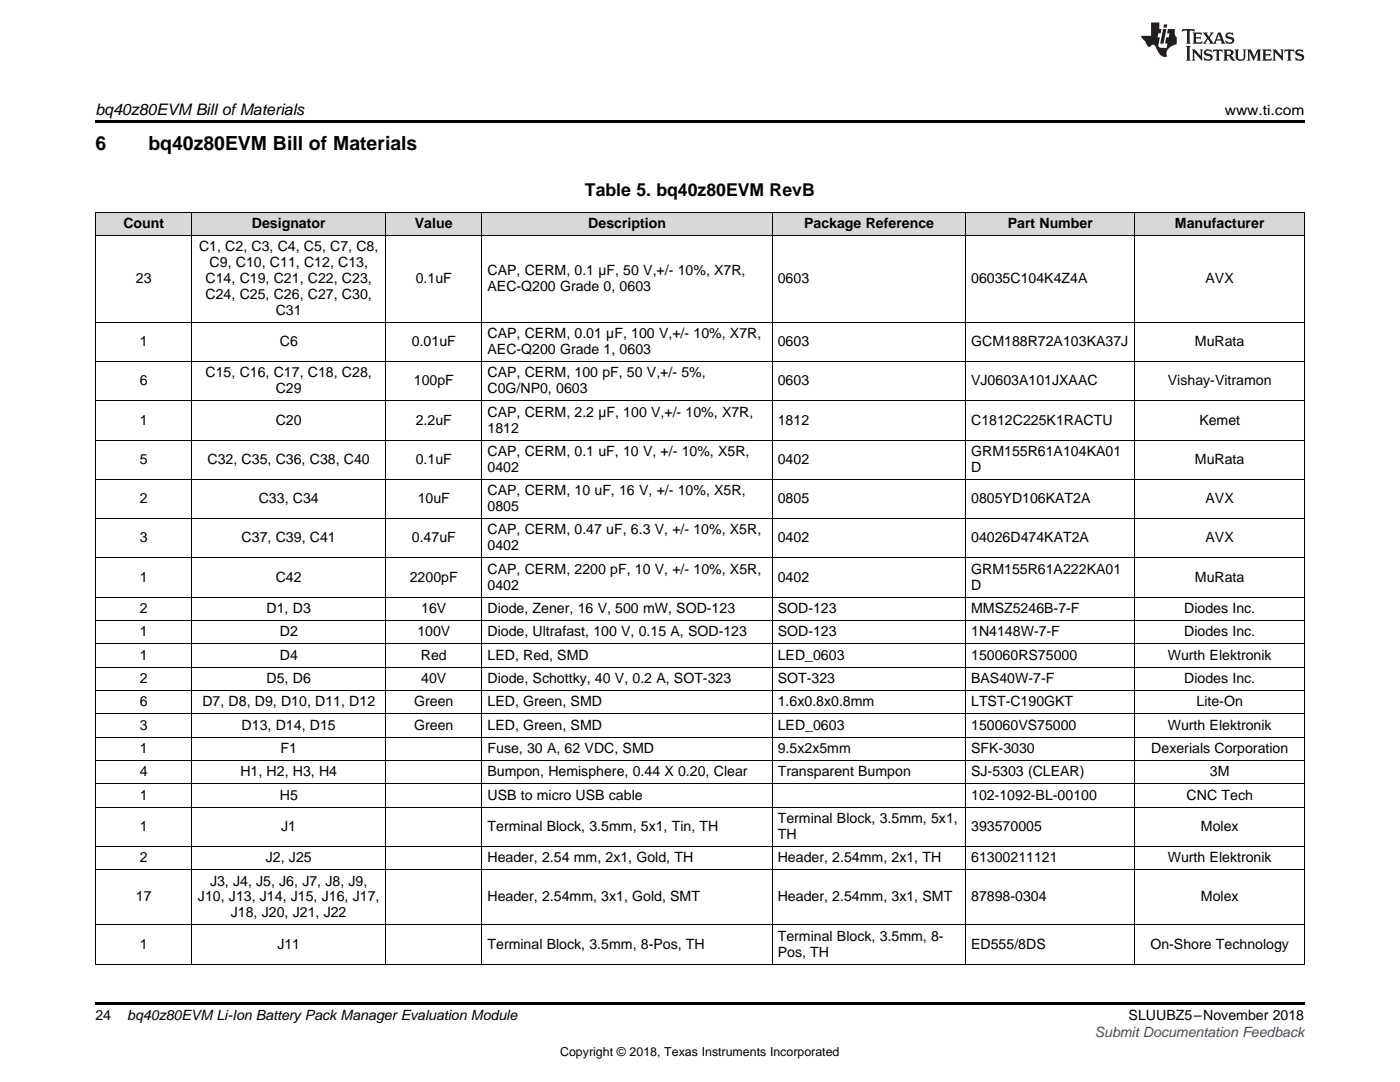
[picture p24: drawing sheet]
<svg xmlns="http://www.w3.org/2000/svg" width="279mm" height="216mm" viewBox="0 0 279 216" stroke-linecap="round" stroke-linejoin="round" font-family="sans-serif">
<defs><g id="words">
<g font-size="3.9">
<text x="19" y="30">6</text>
<text x="29.6" y="30">bq40z80EVM Bill of Materials</text>
</g>
<text font-size="3.5" x="116.7" y="39.1">Table 5. bq40z80EVM RevB</text>
<text font-size="3.2" x="19" y="23">bq40z80EVM Bill ofMaterials</text>
<g font-size="2.8">
<text x="244.4" y="23">www.ti.com</text>
<text x="24.6" y="45.5">Count</text>
<text x="50.3" y="45.5">Designator</text>
<text x="82.8" y="45.5">Value</text>
<text x="117.4" y="45.5">Description</text>
<text x="160.5" y="45.5">Package Reference</text>
<text x="201.1" y="45.5">Part Number</text>
<text x="234.5" y="45.5">Manufacturer</text>
<text x="39.7" y="50.1">C1, C2, C3, C4, C5, C7, C8,</text>
<text x="41.8" y="53.3">C9, C10, C11, C12, C13,</text>
<text x="27.1" y="56.5">23</text>
<text x="41" y="56.5">C14, C19, C21, C22, C23,</text>
<text x="41" y="59.7">C24, C25, C26, C27, C30,</text>
<text x="83" y="56.5">0.1uF</text>
<text x="97.3" y="54.9">CAP, CERM, 0.1 µF, 50 V,+/- 10%, X7R,</text>
<text x="97.3" y="58.1">AEC-Q200 Grade 0, 0603</text>
<text x="155.2" y="56.5">0603</text>
<text x="193.8" y="56.5">06035C104K4Z4A</text>
<text x="240.6" y="56.5">AVX</text>
<text x="55" y="62.8">C31</text>
<text x="27.9" y="69.1">1</text>
<text x="55.8" y="69.1">C6</text>
<text x="82.2" y="69.1">0.01uF</text>
<text x="97.3" y="67.5">CAP, CERM, 0.01 µF, 100 V,+/- 10%, X7R,</text>
<text x="97.3" y="70.7">AEC-Q200 Grade 1, 0603</text>
<text x="155.2" y="69.1">0603</text>
<text x="193.8" y="69.1">GCM188R72A103KA37J</text>
<text x="238.5" y="69.1">MuRata</text>
<text x="27.9" y="76.9">6</text>
<text x="41" y="75.3">C15, C16, C17, C18, C28,</text>
<text x="82.6" y="76.9">100pF</text>
<text x="97.3" y="75.3">CAP, CERM, 100 pF, 50 V,+/- 5%,</text>
<text x="155.2" y="76.9">0603</text>
<text x="193.8" y="76.9">VJ0603A101JXAAC</text>
<text x="233.1" y="76.9">Vishay-Vitramon</text>
<text x="55" y="78.5">C29</text>
<text x="97.3" y="78.5">C0G/NP0, 0603</text>
<text x="97.3" y="83.1">CAP, CERM, 2.2 µF, 100 V,+/- 10%, X7R,</text>
<text x="27.9" y="84.7">1</text>
<text x="55" y="84.7">C20</text>
<text x="83" y="84.7">2.2uF</text>
<text x="97.3" y="86.3">1812</text>
<text x="155.2" y="84.7">1812</text>
<text x="193.8" y="84.7">C1812C225K1RACTU</text>
<text x="239.4" y="84.7">Kemet</text>
<text x="27.9" y="92.6">5</text>
<text x="41.4" y="92.6">C32, C35, C36, C38, C40</text>
<text x="83" y="92.6">0.1uF</text>
<text x="97.3" y="91">CAP, CERM, 0.1 uF, 10 V, +/- 10%, X5R,</text>
<text x="97.3" y="94.2">0402</text>
<text x="155.2" y="92.6">0402</text>
<text x="193.8" y="91">GRM155R61A104KA01</text>
<text x="193.8" y="94.2">D</text>
<text x="238.5" y="92.6">MuRata</text>
<text x="27.9" y="100.4">2</text>
<text x="51.6" y="100.4">C33, C34</text>
<text x="83.4" y="100.4">10uF</text>
<text x="97.3" y="98.8">CAP, CERM, 10 uF, 16 V, +/- 10%, X5R,</text>
<text x="97.3" y="102">0805</text>
<text x="155.2" y="100.4">0805</text>
<text x="193.8" y="100.4">0805YD106KAT2A</text>
<text x="240.6" y="100.4">AVX</text>
<text x="97.3" y="106.6">CAP, CERM, 0.47 uF, 6.3 V, +/- 10%, X5R,</text>
<text x="27.9" y="108.2">3</text>
<text x="48.2" y="108.2">C37, C39, C41</text>
<text x="82.2" y="108.2">0.47uF</text>
<text x="97.3" y="109.8">0402</text>
<text x="155.2" y="108.2">0402</text>
<text x="193.8" y="108.2">04026D474KAT2A</text>
<text x="240.6" y="108.2">AVX</text>
<text x="27.9" y="116.1">1</text>
<text x="55" y="116.1">C42</text>
<text x="81.8" y="116.1">2200pF</text>
<text x="97.3" y="114.5">CAP, CERM, 2200 pF, 10 V, +/- 10%, X5R,</text>
<text x="97.3" y="117.7">0402</text>
<text x="155.2" y="116.1">0402</text>
<text x="193.8" y="114.5">GRM155R61A222KA01</text>
<text x="193.8" y="117.7">D</text>
<text x="238.5" y="116.1">MuRata</text>
<text x="27.9" y="122.3">2</text>
<text x="53.2" y="122.3">D1, D3</text>
<text x="84.1" y="122.3">16V</text>
<text x="97.3" y="122.3">Diode, Zener, 16 V, 500 mW, SOD-123</text>
<text x="155.2" y="122.3">SOD-123</text>
<text x="193.8" y="122.3">MMSZ5246B-7-F</text>
<text x="236.3" y="122.3">Diodes Inc.</text>
<text x="27.9" y="127">1</text>
<text x="27.9" y="131.6">1</text>
<text x="55.8" y="127">D2</text>
<text x="55.8" y="131.6">D4</text>
<text x="83.3" y="127">100V</text>
<text x="84" y="131.6">Red</text>
<text x="97.3" y="127">Diode, Ultrafast, 100 V, 0.15 A, SOD-123</text>
<text x="97.3" y="131.6">LED, Red, SMD</text>
<text x="155.2" y="127">SOD-123</text>
<text x="155.2" y="131.6">LED_0603</text>
<text x="193.8" y="127">1N4148W-7-F</text>
<text x="193.8" y="131.6">150060RS75000</text>
<text x="233" y="131.6">Wurth Elektronik</text>
<text x="236.3" y="127">Diodes Inc.</text>
<text x="27.9" y="136.3">2</text>
<text x="53.2" y="136.3">D5, D6</text>
<text x="84.1" y="136.3">40V</text>
<text x="97.3" y="136.3">Diode, Schottky, 40 V, 0.2 A, SOT-323</text>
<text x="155.2" y="136.3">SOT-323</text>
<text x="193.8" y="136.3">BAS40W-7-F</text>
<text x="236.3" y="136.3">Diodes Inc.</text>
<text x="27.9" y="140.9">6</text>
<text x="40.4" y="140.9">D7, D8, D9, D10, D11, D12</text>
<text x="82.7" y="140.9">Green</text>
<text x="97.3" y="140.9">LED, Green, SMD</text>
<text x="155.2" y="140.9">1.6x0.8x0.8mm</text>
<text x="193.8" y="140.9">LTST-C190GKT</text>
<text x="238.8" y="140.9">Lite-On</text>
<text x="27.9" y="145.6">3</text>
<text x="48.2" y="145.6">D13, D14, D15</text>
<text x="82.7" y="145.6">Green</text>
<text x="97.3" y="145.6">LED, Green, SMD</text>
<text x="155.2" y="145.6">LED_0603</text>
<text x="193.8" y="145.6">150060VS75000</text>
<text x="233" y="145.6">Wurth Elektronik</text>
<text x="27.9" y="150.2">1</text>
<text x="27.9" y="154.9">4</text>
<text x="48" y="154.9">H1, H2, H3, H4</text>
<text x="56" y="150.2">F1</text>
<text x="97.3" y="150.2">Fuse, 30 A, 62 VDC, SMD</text>
<text x="97.3" y="154.9">Bumpon, Hemisphere, 0.44 X 0.20, Clear</text>
<text x="155.2" y="150.2">9.5x2x5mm</text>
<text x="155.2" y="154.9">Transparent Bumpon</text>
<text x="193.8" y="150.2">SFK-3030</text>
<text x="193.8" y="154.9">SJ-5303 (CLEAR)</text>
<text x="229.8" y="150.2">Dexerials Corporation</text>
<text x="241.5" y="154.9">3M</text>
<text x="27.9" y="159.6">1</text>
<text x="55.8" y="159.6">H5</text>
<text x="97.3" y="159.6">USB to micro USB cable</text>
<text x="193.8" y="159.6">102-1092-BL-00100</text>
<text x="236.8" y="159.6">CNC Tech</text>
<text x="27.9" y="165.8">1</text>
<text x="56.1" y="165.8">J1</text>
<text x="97.3" y="165.8">Terminal Block, 3.5mm, 5x1, Tin, TH</text>
<text x="155.2" y="164.2">Terminal Block, 3.5mm, 5x1,</text>
<text x="155.2" y="167.4">TH</text>
<text x="193.8" y="165.8">393570005</text>
<text x="239.7" y="165.8">Molex</text>
<text x="27.9" y="172">2</text>
<text x="53.1" y="172">J2, J25</text>
<text x="97.3" y="172">Header, 2.54 mm, 2x1, Gold, TH</text>
<text x="155.2" y="172">Header, 2.54mm, 2x1, TH</text>
<text x="193.8" y="172">61300211121</text>
<text x="233" y="172">Wurth Elektronik</text>
<text x="27.1" y="179.9">17</text>
<text x="39.5" y="179.9">J10, J13, J14, J15, J16, J17,</text>
<text x="41.9" y="176.7">J3, J4, J5, J6, J7, J8, J9,</text>
<text x="97.3" y="179.9">Header, 2.54mm, 3x1, Gold, SMT</text>
<text x="155.2" y="179.9">Header, 2.54mm, 3x1, SMT</text>
<text x="193.8" y="179.9">87898-0304</text>
<text x="239.7" y="179.9">Molex</text>
<text x="46.1" y="183.1">J18, J20, J21, J22</text>
<text x="27.9" y="189.3">1</text>
<text x="55.4" y="189.3">J11</text>
<text x="97.3" y="189.3">Terminal Block, 3.5mm, 8-Pos, TH</text>
<text x="155.2" y="187.7">Terminal Block, 3.5mm, 8-</text>
<text x="155.2" y="190.9">Pos, TH</text>
<text x="193.8" y="189.3">ED555/8DS</text>
<text x="229.6" y="189.3">On-Shore Technology</text>
<text x="19" y="203.5">24</text>
<text x="25.4" y="203.6">bq40z80EVM Li-Ion Battery Pack Manager Evaluation Module</text>
<text x="225.2" y="203.6">SLUUBZ5–November 2018</text>
</g>
<text font-size="2.8" fill="#00f" x="218.5" y="206.9">Submit Documentation Feedback</text>
<text font-size="2.5" x="111.8" y="210.7">Copyright © 2018, Texas Instruments Incorporated</text>
</g></defs>
<g fill="#d8d8d8">
<path d="M19 42.4h19.3v4.6h-19.3z"/>
<path d="M38.3 42.4h38.6v4.6h-38.6z"/>
<path d="M76.9 42.4h19.3v4.6h-19.3z"/>
<path d="M96.2 42.4h58v4.6h-58z"/>
<path d="M154.2 42.4h38.6v4.6h-38.6z"/>
<path d="M192.8 42.4h33.8v4.6h-33.8z"/>
<path d="M226.6 42.4h33.7v4.6h-33.7z"/>
</g>
<path d="M19 24h241.3v.6h-241.3zM19 200h241.3v.6h-241.3z" fill="#000"/>
<g fill="none" stroke="#000" stroke-width=".2">
<path d="M19 47h241.3M19 42.3h241.3M19.1 42.4v150M38.3 42.4v150M76.9 42.4v150M96.2 42.4v150M154.1 42.4v150M192.7 42.4v150M226.5 42.4v150M260.3 42.4v150M19 80h241.3M19 72.2h241.3"/>
<path d="M19 64.3h241.3M19 95.7h241.3M19 87.8h241.3M19 119.2h241.3M19 111.3h241.3M19 103.5h241.3M19 137.8h241.3M19 133.1h241.3M19 128.5h241.3M19 123.8h241.3M19 156.4h241.3M19 151.7h241.3"/>
<path d="M19 147.1h241.3M19 142.4h241.3M19 173.5h241.3M19 168.9h241.3M19 161.1h241.3M19 192.4h241.3M19 184.6h241.3"/>
</g>
<g fill="#231f20">
<path d="M236 5.8l-.1 .6 .4-.3h.6v.2v2.1l-.2 .3h.9l-.2-.3v-2.1l.1-.2h.5l.5 .3-.2-.6zM238 6.5l.2 .4v1.5l-.2 .3h1.8l.2-.5a1.04 1.04 0 0 1-1.3 .1v-.6h.6l.3 .2v-.7l-.3 .2h-.6v-.6h.8l.4 .2-.2-.5zM240 6.5l.9 1.1-.9 1.1h.8l-.2-.2 .4-.7 .5 .7-.2 .2h1.5l-.2-.2 .2-.4h.9l.1 .4-.2 .2h1l-.3-.3-.7-1.9h-.5l-.9 2.1-.8-1.1 .9-1h-.8l.1 .3-.4 .5-.3-.6 .1-.2zM243.2 6.9l.4 .9h-.7zM244.8 6.6a.63 .63 0 0 0-.2 .7 .63 .63 0 0 0 .6 .4l.6 .2 .1 .2a.75 .75 0 0 1-.7 .4 .75 .75 0 0 1-.6-.5l.1 .7 .1-.1a1.11 1.11 0 0 0 1.5-.5 1.13 1.13 0 0 0-1.2-.9l-.1-.3a1.04 1.04 0 0 1 1.2 .2l-.2-.6-.2 .1-.4-.1zM236.7 9.2l.2 .3v2.2l-.2 .4h1l-.3-.4v-2.2l.3-.3zM237.8 9.9l.3 .3v1.5l-.3 .4h.8l-.2-.4v-1.3l1.5 1.7v-1.9l.2-.3h-.7l.2 .3v.9l-1.1-1.2zM240.5 10a.62 .62 0 0 0-.2 .7 .62 .62 0 0 0 .6 .4l.6 .2 .1 .2a.76 .76 0 0 1-.7 .4 .76 .76 0 0 1-.7-.5l.2 .7 .1-.1a1.11 1.11 0 0 0 1.5-.6 1.13 1.13 0 0 0-1.2-.8l-.1-.3a1.04 1.04 0 0 1 1.2 .1l-.2-.5-.2 .1-.5-.2zM242.2 9.9l-.2 .6a.61 .61 0 0 1 .8-.3v1.5l-.2 .4h.9l-.2-.4v-1.5a.63 .63 0 0 1 .7 .3l-.1-.6zM244.1 9.9l.3 .3v1.5l-.3 .4h1l-.2-.2-.1-.7 .6 .2a.76 .76 0 0 0 1.2 .6l-1-.9a.58 .58 0 0 0 .6-.6 .58 .58 0 0 0-.5-.6zM244.9 10.2l.1-.1a.45 .45 0 0 1 .5 .1 .45 .45 0 0 1 .1 .5l-.8 .2zM246.4 9.9l.2 .2a2.17 2.17 0 0 0 .3 1.9 .99 .99 0 0 0 1.6-.7v-1.1l.2-.3h-.7l.2 .2a1.92 1.92 0 0 1-.2 1.7 .6 .6 0 0 1-.9-.5v-1.1l.2-.3zM248.9 9.9l.2 .3v1.5l-.2 .4h.7l-.2-.4v-1.4l.8 1.8 .8-1.8v1.4l-.2 .4h.9l-.2-.4v-1.5l.2-.3h-.8l-.6 1.4-.6-1.4zM251.9 9.9l.2 .3v1.5l-.2 .4h1.8l.1-.6a1.04 1.04 0 0 1-1.2 .2v-.6h.5l.4 .1v-.6l-.4 .2h-.5v-.6h.8l.3 .2-.1-.5zM254 9.9l.2 .3v1.5l-.2 .4h.7l-.2-.4v-1.3l1.5 1.7v-1.9l.2-.3h-.7l.2 .3v.9l-1.1-1.2zM256.4 9.9l-.1 .6a.61 .61 0 0 1 .7-.3l.1 1.5-.3 .4h1l-.3-.4 .1-1.5a.63 .63 0 0 1 .7 .3l-.1-.6zM258.7 10a.62 .62 0 0 0-.2 .7 .62 .62 0 0 0 .6 .4l.6 .2 .1 .2a.76 .76 0 0 1-.7 .4 .76 .76 0 0 1-.6-.5l.1 .7 .1-.1a1.11 1.11 0 0 0 1.6-.6 1.13 1.13 0 0 0-1.3-.8l-.1-.3a1.04 1.04 0 0 1 1.2 .1l-.1-.5-.2 .1-.5-.2z"/>
<path d="M229.7 4.5v2.6h-1.9v.4l.8 .9a.91 .91 0 0 0 1 .9 .56 .56 0 0 1 .5-.4 .56 .56 0 0 1 .5 .3l.4 .8a1.53 1.53 0 0 0 1.9 1.3 1.54 1.54 0 0 1 1-2.1l.9-.4v-1.4a1.52 1.52 0 0 1-.4-1.6h-1.3l-.2 .9h.5l-.2 .8h-.5l-.1 .9v.2l.4 .1-.2 .9a1.93 1.93 0 0 1-1.6-.3l.3-1.8h-.5l.2-.8h.4l.2-.9h-.4v-1.3zM232.1 5.8l-.6 2.9h.7l.6-2.9zM232.3 4.9l-.1 .6h.6l.2-.6z"/>
</g>
<use href="#words"/>
</svg>
